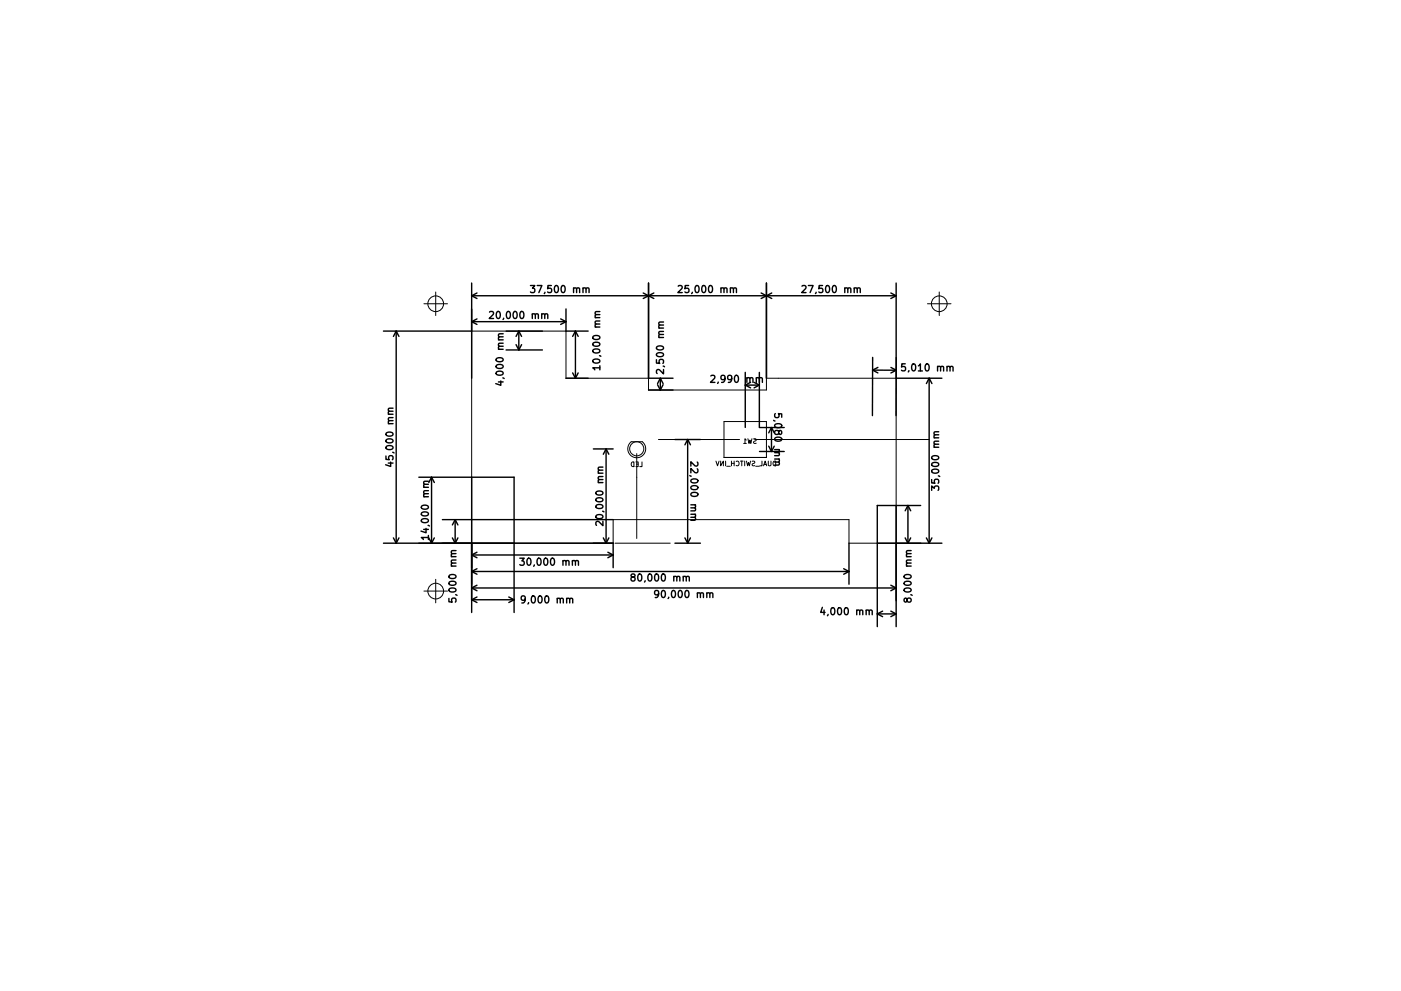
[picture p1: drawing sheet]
<svg xmlns="http://www.w3.org/2000/svg" width="297mm" height="210mm" viewBox="0 0 297 210" stroke-linecap="round" stroke-linejoin="round" font-family="sans-serif">
<g fill="none" stroke="#000" stroke-width=".21">
<path d="M89.9 64.4h5M92.4 61.9v5M100 70.2h20v10h17.5v2.5h25v-2.5h27.5v35h-10v-5h-50v5h-30zM196.6 64.4h5M199.1 61.9v5M133.7 93.8l2.5-.1a1.9 1.9 0 0 1 .2 2.8 1.9 1.9 0 0 1-2.7 .1 1.9 1.9 0 0 1 0-2.8zM134 98h.4v1a.53 .53 0 0 1-.6-.3 .53 .53 0 0 1 .2-.7zM134.8 98h.5v1h-.5M135 98.5h.3M135 96.2v18M136.1 98v1h-.5M139.6 93.2h17.2"/>
<path d="M151.8 97.8l.3 1 .4-1M152.8 97.8v1l.6-1v1M153.5 89.4h9v7.7h-9zM153.8 97.8v1M154.1 98.9h.7M155.1 98.3h.6M155.1 97.8v1M155.7 97.8v1M156.1 97.9a.44 .44 0 0 1 .6 .4 .44 .44 0 0 1-.6 .4M157 97.8h.6M157.3 97.8v1M157.7 94.1h.5"/>
<path d="M157.9 97.8v1M158.2 93.4l-.2-.3v1M158.3 97.8l.2 1 .2-.7 .2 .7 .2-1M158.6 93.1l.2 1 .2-.7 .2 .7 .2-1M159.5 97.9h.5a.42 .42 0 0 1-.5 .5l.1 .4h.4M159.8 93.1l.5 .1a.42 .42 0 0 1-.5 .5l.1 .3h.4M160 93.2h37M160.2 98.9h.8M161.6 97.8v1h-.5M161.9 98.8l.3-1 .4 1M162 98.5h.5M162.9 97.8v.8l.2 .2 .4-.2v-.8"/>
<path d="M164.1 97.9l.4-.1v1a.53 .53 0 0 1-.6-.3 .53 .53 0 0 1 .2-.6zM130.4 115.2h11.7M89.9 125.4h5M92.4 122.9v5"/>
<circle cx="92.4" cy="64.4" r="1.67"/>
<circle cx="199.1" cy="64.4" r="1.67"/>
<circle cx="135" cy="95.2" r="1.5"/>
<circle cx="92.4" cy="125.4" r="1.67"/>
</g>
<g fill="none" stroke="#000" stroke-width=".3">
<path d="M81.3 70.2h18.7M84 70.2v45M84 70.2l.6 1.2M84 70.2l-.6 1.2M100 60v20.2M100 62.7h90M100 62.7l1.1 .6M100 68.2h20M100 68.2l1.1 .6M101.1 62.2l-1.1 .5M101.1 67.7l-1.1 .5M103.8 66.2l.6-.1 .2 .4-.9 1.1h.9"/>
<path d="M105.2 79a.89 .89 0 0 1 1.5 .2 .85 .85 0 0 1-1.5-.1zM105.2 77.5a.89 .89 0 0 1 1.5 .3 .85 .85 0 0 1-1.5-.1zM105.2 76.1a.89 .89 0 0 1 1.5 .3 .85 .85 0 0 1-1.5-.2zM105.4 66.2l.2-.1a.8 .8 0 0 1 .5 .7 .8 .8 0 0 1-.5 .8l-.2-.2-.2-.4zM105.7 74.1h1M105.7 72.1h1M106.7 73.5h-.9l-.1 .4 .1 .2M106.7 72.8l-.9 .1-.1 .3 .2 .3M106.7 71.5h-.9l-.1 .4 .1 .2M106.7 70.8l-.9 .1-.1 .3 .2 .3M106.8 67.5l-.2 .3M107.3 70.2h7.7"/>
<path d="M107.3 74.2h7.7M107.5 66.2l.2-.1a.8 .8 0 0 1 .5 .7 .8 .8 0 0 1-.5 .8l-.2-.2-.1-.4zM109 66.1h.1a.8 .8 0 0 1 .6 .7 .8 .8 0 0 1-.6 .8 1 1 0 0 1-.1-1.5zM109.4 73.1l.6 1.1M110 70.2v4M110 70.2l.6 1.2M110 70.2l-.6 1.2M110.4 66.2l.2-.1a.8 .8 0 0 1 .5 .7 .8 .8 0 0 1-.5 .8l-.2-.2-.2-.4zM110.6 73.1l-.6 1.1M112.5 60.6h.9l-.5 .5 .4 .2v.6l-.2 .2-.6-.2M112.9 66.7l.2-.1h.3l.1 1M112.9 66.6v1"/>
<path d="M113.5 66.8l.2-.2h.4v1M113.9 60.6h1l-.7 1.5M114.9 66.7l.2-.1h.3l.1 1M114.9 66.6v1M115.5 66.8l.2-.2h.4v1M115.5 62l-.1 .3M116.9 60.6h-.7l-.1 .7 .2-.2 .5 .1 .2 .2-.1 .5-.2 .2-.6-.2M117.7 60.7l.2-.1a.8 .8 0 0 1 .5 .7 .8 .8 0 0 1-.5 .8l-.2-.2-.2-.4zM118.9 67.7l1.1 .5M119.2 60.6h.1a.8 .8 0 0 1 .5 .7 .8 .8 0 0 1-.5 .8 1 1 0 0 1-.1-1.5zM120 65.5v4.7h4.7M120 68.2l-1.1 .6"/>
<path d="M121.4 79.1l.6 1.1M121.6 61.2l.2-.1h.4v1M121.6 61.1v1M122 70.2v10M122 70.2l.6 1.2M122 70.2l-.6 1.2M122.2 61.3l.3-.2h.3l.1 1M122.6 79.1l-.6 1.1M123.6 61.2l.2-.1h.4v1M123.6 61.1v1M124.2 61.3l.3-.2h.3l.1 1M125.8 76.4a.89 .89 0 0 1 1.4 .3 .85 .85 0 0 1-1.5-.2z"/>
<path d="M125.8 72.8a.89 .89 0 0 1 1.4 .3 .85 .85 0 0 1-1.5-.1zM125.8 71.4a.89 .89 0 0 1 1.4 .3 .85 .85 0 0 1-1.5-.2zM125.8 74.2a.81 .81 0 0 1 1.4 .3 .85 .85 0 0 1-1.5-.1zM126.2 69.4h1M126.2 67.4h1M127.1 75.5l.3 .1M127.2 78h-1.5l.4 .5M127.2 68.7l-1 .1v.4l.1 .2M127.2 68.1l-1 .1v.3l.2 .2M127.2 66.7l-1 .1v.4l.1 .2M127.2 66.1l-1 .1v.3l.2 .2M127.2 77.6v.9"/>
<path d="M136.4 62.2l2.2 1.1M137.5 60v20.2h5.2M138.6 62.2l-2.2 1.1M139.2 76.3v.7l.7 .1-.1-.2v-.5l.2-.2 .5 .1 .2 .2-.2 .6M139.2 75a.89 .89 0 0 1 1.5 .3 .85 .85 0 0 1-1.5-.1zM139.3 73.5a.81 .81 0 0 1 1.4 .4 .85 .85 0 0 1-1.5-.2zM139.7 71.6h1M139.7 69.6h1M140.6 77.7l.3 .1M140.7 78.4v.9l-1.1-.9-.4 .3 .1 .5M140.7 71h-.9l-.1 .4 .1 .2M140.7 70.3l-.9 .1-.1 .3 .2 .3"/>
<path d="M140.7 69h-.9l-.1 .4 .1 .2M140.7 68.3l-.9 .1-.1 .3 .2 .3M143.8 60.7l.6-.1 .2 .4-.9 1.1h.9M146 60.6h-.7l-.1 .7 .2-.2 .5 .1 .2 .2-.1 .5-.2 .2-.6-.2M146.8 62l-.2 .3M147.5 60.7l.2-.1a.8 .8 0 0 1 .5 .7 .8 .8 0 0 1-.5 .8l-.3-.6zM149 60.6h.1a.8 .8 0 0 1 .6 .7 .8 .8 0 0 1-.6 .8 1 1 0 0 1-.1-1.5zM150.4 60.7l.2-.1a.8 .8 0 0 1 .5 .7 .8 .8 0 0 1-.5 .8l-.2-.2-.2-.4zM150.7 79.8l.6-.2 .3 .5-1 1h1M152.9 61.2l.2-.1h.3l.1 1M152.9 61.1v1M153.5 61.3l.2-.2h.4v1"/>
<path d="M154.9 61.2l.2-.1h.3l.1 1M154.9 61.1v1M155.5 61.3l.2-.2h.4v1M155.9 79.8l.2-.2a.8 .8 0 0 1 .5 .8 .8 .8 0 0 1-.5 .7l-.4-.5zM158 79v11.7M161 79v11.7M161.4 62.2l2.2 1.1M162.5 60v20.2M163.6 62.2l-2.2 1.1M170 60.7l.6-.1 .3 .4-.9 1.1h.9M171.4 60.6h1l-.7 1.5M173 62l-.1 .3"/>
<path d="M174.4 60.6h-.7l-.1 .7 .2-.2 .5 .1 .2 .2-.1 .5-.2 .2-.6-.2M175.2 60.7l.2-.1a.8 .8 0 0 1 .5 .7 .8 .8 0 0 1-.5 .8l-.2-.2-.2-.4zM176.6 60.7l.2-.1a.8 .8 0 0 1 .5 .7 .8 .8 0 0 1-.5 .8l-.3-.6zM179.1 61.2l.2-.1h.4v1M179.1 61.1v1M179.7 61.3l.3-.2h.3l.1 1M181.1 61.2l.2-.1h.4v1M181.1 61.1v1M181.7 61.3l.3-.2h.3l.1 1M185 78.5h5M185 78.5l1.1 .6M185 75.8v12.4"/>
<path d="M186.1 77.9l-1.1 .6M188.9 62.2l1.1 .5M188.9 78l1.1 .5M190 60v20.2h9.7M190 62.7l-1.1 .6M190 78.5l-1.1 .6M190 75.8v12.4M191.9 77.2h-.7l-.1 .7 .3-.1h.5l.1 .2-.1 .5-.2 .2-.6-.2M192.7 78.6l-.1 .3M193.4 77.3l.2-.1a.8 .8 0 0 1 .6 .7 .8 .8 0 0 1-.6 .8l-.2-.1-.1-.5zM194.7 78.7h.9M194.7 77.6l.4-.4v1.5"/>
<path d="M196.3 77.3l.2-.1a.8 .8 0 0 1 .5 .8 .8 .8 0 0 1-.5 .7l-.4-.6zM198.8 77.9l.2-.2 .4 .1v.9M198.8 77.7v1M199.4 77.9l.2-.2 .4 .1 .1 .9M200.8 77.9l.2-.2 .4 .1v.9M200.8 77.7v1M201.4 77.9l.2-.2 .4 .1 .1 .9M81.8 96.7v.8h.7l-.1-.2 .1-.5 .2-.1h.5l.1 .3-.1 .5M81.9 94.7a.89 .89 0 0 1 1.4 .3 .85 .85 0 0 1-1.5-.1zM82 93.2a.81 .81 0 0 1 1.3 .4 .85 .85 0 0 1-1.5-.1zM82 91.8a.81 .81 0 0 1 1.3 .4 .85 .85 0 0 1-1.5-.2zM82.3 98.2h1"/>
<path d="M82.3 89.9h1M82.3 87.9h1M82.8 98v1l-1-.4M83.3 96l.2 .1M83.3 89.2l-.9 .1-.1 .4 .2 .2M83.3 88.6l-.9 .1-.1 .3 .2 .2M83.3 87.2l-.9 .1-.1 .4 .2 .2M83.3 86.6l-.9 .1-.1 .3 .2 .2M105.7 81h1M106.2 80.8v.9l-1.1-.3M106.6 80.2l.3 .1M120 80.2h4.7"/>
<path d="M125.8 95.2h4.2M127.8 99.7l-.9 .1-.1 .4 .2 .2M127.8 99.1l-.9 .1-.1 .3 .2 .2M128.5 95.2v20M128.5 95.2l.6 1.2M128.5 95.2l-.6 1.2M137.5 82.7h5.2M139.4 81.6l.6 1.1M140 80.2v2.5M140 80.2l.6 1.2M140 80.2l-.6 1.2M140.6 81.6l-.6 1.1"/>
<path d="M143.1 93.2h5.4M145.8 93.2v22M145.8 93.2l-.6 1.2M145.8 93.2l.6 1.2M147.8 98l.2 .6-.5 .3-1-.9v.9M147.8 99.5l.2 .5-.5 .3-1-.9v.9M152.3 81.1l-.2 .2M153.7 80.3l-.3 .3-.4-.1-.1-.2v-.4l.2-.3 .5 .1 .1 .2a1 1 0 0 1-.4 1.2h-.3M155.1 80.3l-.2 .3h-.3l-.3-.3v-.4l.3-.3h.3l.2 .3a1 1 0 0 1-.4 1.2h-.3M158 81.7h3M158 81.7l1.1 .6M158.4 80.3l.2-.2 .3 .1 .1 .9"/>
<path d="M158.4 80.1v1M159 80.3l.2-.2 .4 .1v.9M159.1 81.1l-1.1 .6M159.9 81.1l1.1 .6M160.4 80.3l.2-.2 .3 .1 .1 .9M160.4 80.1v1M161 80.3l.2-.2 .4 .1v.9M161 81.7l-1.1 .6M161 90.7h5.3M161 95.8h5.3M163 94.7l.6 1.1M163.6 90.7v5.1"/>
<path d="M163.6 90.7l-.6 1.1M163.6 90.7l.6 1.1M164 89.2l.3 .1M164.2 94.7l-.6 1.1M164.2 95.4h1M164.2 97.4h1M164.4 87.7l-.2 .3 .2 .5 .5 .1 .2-.1 .1-.5-.2-.3 .7 .1v.7M164.4 90a.81 .81 0 0 1 1.3 .4 .85 .85 0 0 1-1.5-.2zM164.4 92.9a.81 .81 0 0 1 1.3 .3 .85 .85 0 0 1-1.5-.1zM165 96l.2 .2v.4l-1 .1M165 98l.2 .2v.4l-1 .1M165.1 91.6l.3-.3 .2 .1 .1 .2v.4l-.5 .1-.2-.6-.2-.2-.4 .1-.2 .2v.3l.3 .3h.3l.3-.3"/>
<path d="M165.1 95.4l.1 .2v.4h-1M165.1 97.4l.1 .2v.4h-1M197 80.2v35M197 80.2l.6 1.2M197 80.2l-.6 1.2M197.6 99.7a.89 .89 0 0 1 1.4 .3 .85 .85 0 0 1-1.5-.1zM197.6 98.3a.89 .89 0 0 1 1.4 .3 .85 .85 0 0 1-1.5-.1zM197.7 96.8a.81 .81 0 0 1 1.3 .4 .85 .85 0 0 1-1.5-.2zM198 94.9h1M198 92.9h1M199 94.2l-.9 .1-.1 .4 .2 .2M199 93.6l-.9 .1-.1 .3 .2 .2"/>
<path d="M199 92.2l-.9 .1-.1 .4 .2 .2M199 91.6l-.9 .1-.1 .3 .2 .2M81.3 115.2h48.7v5.2M83.4 114.1l.6 1.1M84.6 114.1l-.6 1.1M88.8 101.2h20.2v28.7M89.4 110.2a.89 .89 0 0 1 1.4 .3 .85 .85 0 0 1-1.5-.1zM89.4 107.4a.89 .89 0 0 1 1.4 .3 .85 .85 0 0 1-1.5-.2zM89.5 108.7a.81 .81 0 0 1 1.3 .4 .85 .85 0 0 1-1.5-.1zM89.8 112.3h1M89.8 105.4h1M89.8 103.4h1"/>
<path d="M90.3 112.1v.9l-1-.3M90.8 111.5l.2 .1M90.8 114h-1.5l.5 .5M90.8 104.7l-.9 .1-.1 .4 .2 .2M90.8 104.1l-.9 .1-.1 .3 .2 .2M90.8 102.7l-.9 .1-.1 .4 .2 .2M90.8 102.1l-.9 .1-.1 .3 .2 .2M90.8 113.6v.9M90.9 114.1l.6 1.1M91.5 101.2v14M91.5 101.2l.6 1.2M91.5 101.2l-.6 1.2"/>
<path d="M92.1 114.1l-.6 1.1M93.8 110.2h36.2M95.7 118.1h1M95.9 114.1l.6 1.1M96.5 110.2v5M96.5 110.2l.6 1.2M96.5 110.2l-.6 1.2M96.7 119.5h-.9l-.1 .4 .1 .2M96.7 118.8l-.9 .1-.1 .3 .2 .3M96.7 117.5h-.9l-.1 .4 .1 .2M96.7 116.8l-.9 .1-.1 .3 .2 .3M97.1 114.1l-.6 1.1"/>
<path d="M100 101.2v28.7M100 117.7h30M100 117.7l1.1 .6M101.1 117.2l-1.1 .5M110.2 118.4h.9l-.5 .6 .5 .1v.7l-.2 .1-.7-.1M111.9 118.6l.2-.2a.8 .8 0 0 1 .5 .8 .8 .8 0 0 1-.5 .7l-.2-.1-.2-.4zM113.3 119.9l-.2 .2M114 118.6l.2-.2a.8 .8 0 0 1 .5 .8 .8 .8 0 0 1-.5 .7l-.2-.1-.1-.4zM115.5 118.5l.1-.1a.8 .8 0 0 1 .6 .8 .8 .8 0 0 1-.6 .7 1 1 0 0 1-.1-1.4zM116.9 118.6l.2-.2a.8 .8 0 0 1 .5 .8 .8 .8 0 0 1-.5 .7l-.2-.1-.2-.4zM119.4 119.1l.2-.2 .3 .1 .1 .9M119.4 118.9v1"/>
<path d="M120 119.1l.2-.2 .4 .1v.9M121.4 119.1l.2-.2 .3 .1 .1 .9M121.4 118.9v1M122 119.1l.2-.2 .4 .1v.9M126.5 109.3a.81 .81 0 0 1 1.3 .4 .85 .85 0 0 1-1.5-.2zM126.5 107.2a.81 .81 0 0 1 1.3 .3 .85 .85 0 0 1-1.5-.1zM126.5 105.7a.81 .81 0 0 1 1.3 .4 .85 .85 0 0 1-1.5-.1zM126.5 104.3a.81 .81 0 0 1 1.3 .4 .85 .85 0 0 1-1.5-.2zM126.8 102.4h1M126.8 100.4h1M127.8 108.5l.2 .1M127.8 110.6v.9l-1-.9-.5 .3 .2 .6"/>
<path d="M127.8 101.7l-.9 .1-.1 .4 .2 .2M127.8 101.1l-.9 .1-.1 .3 .2 .2M127.9 114.1l.6 1.1M128.9 117.2l1.1 .5M129.1 114.1l-.6 1.1M130 117.7l-1.1 .6M143.1 115.2h5.4M145.2 114.1l.6 1.1M146.3 100.9l.2 .1M146.4 114.1l-.6 1.1M146.5 107.1h1M146.5 109.1h1"/>
<path d="M146.5 101.8a.89 .89 0 0 1 1.5 .3 .85 .85 0 0 1-1.5-.1zM146.5 103.2a.89 .89 0 0 1 1.5 .3 .85 .85 0 0 1-1.5-.1zM146.5 104.7a.89 .89 0 0 1 1.5 .3 .85 .85 0 0 1-1.5-.2zM147.3 107.7l.2 .3-.1 .3-.9 .1M147.3 109.7l.2 .3-.1 .3-.9 .1M147.3 107.1l.2 .2-.1 .4h-.9M147.3 109.1l.2 .2-.1 .4h-.9M180 115.2v8.7M186 115.2h13.7M190 107.2v25.7M191.9 114.1l.6 1.1M192.2 118.1h1"/>
<path d="M192.5 107.2v8M192.5 107.2l.6 1.2M192.5 107.2l-.6 1.2M193.1 114.1l-.6 1.1M193.2 119.5h-.9l-.1 .4 .1 .2M193.2 118.8l-.9 .1-.1 .3 .2 .3M193.2 117.5h-.9l-.1 .4 .1 .2M193.2 116.8l-.9 .1-.1 .3 .2 .3M195.2 107.2h-9.2v25.7M196.4 114.1l.6 1.1M197.5 104v-.9l.6 .5 .1-.4h.7l.1 .2-.1 .6M197.5 101.7v.8h.7l-.1-.2 .1-.5 .2-.1h.5l.1 .3-.1 .5"/>
<path d="M197.6 114.1l-.6 1.1M199 101l.2 .1M95.2 127v.7h.7l-.1-.2v-.5l.2-.1 .5 .1 .2 .2-.2 .5M95.2 125a.89 .89 0 0 1 1.5 .2 .85 .85 0 0 1-1.5-.1zM95.2 123.5a.89 .89 0 0 1 1.5 .3 .85 .85 0 0 1-1.5-.1zM95.3 122a.81 .81 0 0 1 1.4 .4 .85 .85 0 0 1-1.5-.2zM95.7 120.1h1M96.6 126.2l.3 .1M100 127.2h9M100 127.2l1.1 .6M100 124.7h90M100 124.7l1.1 .6"/>
<path d="M100 121.2h80M100 121.2l1.1 .6M101.1 126.7l-1.1 .5M101.1 124.2l-1.1 .5M101.1 120.7l-1.1 .5M107.9 126.7l1.1 .5M109 127.2l-1.1 .6M111.4 127.1l-.3 .3h-.3l-.3-.3v-.4l.3-.3 .4 .1 .2 .2a1 1 0 0 1-.5 1.2h-.3M112.1 127.9l-.2 .2M112.9 126.5l.1-.1a.8 .8 0 0 1 .5 .8 .8 .8 0 0 1-.5 .7 1 1 0 0 1-.1-1.4zM114.3 126.5l.1-.1a.8 .8 0 0 1 .5 .8 .8 .8 0 0 1-.5 .7 1 1 0 0 1-.1-1.4zM115.6 126.6l.3-.2a.8 .8 0 0 1 .5 .8 .8 .8 0 0 1-.5 .7l-.4-.5z"/>
<path d="M118.1 127.1l.3-.2 .3 .1 .1 .9M118.1 126.9v1M118.8 127.1l.2-.2 .4 .1v.9M120.1 127.1l.3-.2 .3 .1 .1 .9M120.1 126.9v1M120.8 127.1l.2-.2 .4 .1v.9M134.1 122.4l-.3-.3 .1-.2 .2-.1h.4l.1 .5-.7 .2-.1 .2v.3l.3 .3 .4-.1 .1-.2v-.4l-.2-.2M135.4 121.9l.2-.1a.8 .8 0 0 1 .5 .7 .8 .8 0 0 1-.5 .8l-.2-.2-.2-.4zM136.8 123.2l-.2 .3M137.5 121.9l.2-.1a.8 .8 0 0 1 .5 .7 .8 .8 0 0 1-.5 .8l-.3-.6zM139 121.8h.1a.8 .8 0 0 1 .6 .7 .8 .8 0 0 1-.6 .8 1 1 0 0 1-.1-1.5zM139.6 125.9l-.2 .3-.5-.1-.1-.2v-.3l.3-.3h.3l.2 .3a1 1 0 0 1-.4 1.2h-.3"/>
<path d="M140.4 125.4l.2-.1a.8 .8 0 0 1 .5 .7 .8 .8 0 0 1-.5 .8l-.2-.2-.2-.4zM140.4 121.9l.2-.1a.8 .8 0 0 1 .5 .7 .8 .8 0 0 1-.5 .8l-.2-.2-.2-.4zM141.8 126.7l-.2 .3M142.5 125.4l.2-.1a.8 .8 0 0 1 .5 .7 .8 .8 0 0 1-.5 .8l-.3-.6zM142.9 122.4l.2-.1h.3l.1 1M142.9 122.3v1M143.5 122.5l.2-.2h.4v1M144 125.3h.1a.8 .8 0 0 1 .6 .7 .8 .8 0 0 1-.6 .8 1 1 0 0 1-.1-1.5zM144.9 122.4l.2-.1h.3l.1 1M144.9 122.3v1M145.4 125.4l.2-.1a.8 .8 0 0 1 .5 .7 .8 .8 0 0 1-.5 .8l-.2-.2-.2-.4zM145.5 122.5l.2-.2h.4v1"/>
<path d="M147.9 125.9l.2-.1h.3l.1 1M147.9 125.8v1M148.5 126l.2-.2h.4v1M149.9 125.9l.2-.1h.3l.1 1M149.9 125.8v1M150.5 126l.2-.2h.4v1M174.4 128.9l-.4 1h.9M174.7 129.4v1M175.6 130.4l-.2 .2M176.3 129.1l.2-.2a.8 .8 0 0 1 .5 .8 .8 .8 0 0 1-.5 .7l-.2-.1-.2-.4zM177.7 129.1l.2-.2a.8 .8 0 0 1 .5 .8 .8 .8 0 0 1-.5 .7l-.3-.5zM178.9 120.7l1.1 .5"/>
<path d="M179.2 129l.2-.1a.8 .8 0 0 1 .5 .8 .8 .8 0 0 1-.5 .7 1 1 0 0 1-.2-1.4zM180 121.2l-1.1 .6M181.6 129.6l.3-.2 .3 .1 .1 .9M181.6 129.4v1M182.3 129.6l.2-.2 .4 .1v.9M183.6 129.6l.3-.2 .3 .1 .1 .9M183.6 129.4v1M184.3 129.6l.2-.2 .4 .1v.9M186 130.2h4M186 130.2l1.1 .6M187.1 129.7l-1.1 .5M188.9 129.7l1.1 .5"/>
<path d="M188.9 124.2l1.1 .5M190 130.2l-1.1 .6M190 124.7l-1.1 .6M191.7 125a.89 .89 0 0 1 1.5 .2 .85 .85 0 0 1-1.5-.1zM191.7 123.5a.89 .89 0 0 1 1.5 .3 .85 .85 0 0 1-1.5-.1zM191.8 122a.81 .81 0 0 1 1.4 .4 .85 .85 0 0 1-1.5-.2zM192.2 120.1h1M192.3 127.2l.3-.3h.3l.3 .3-.1 .4-.5 .1-.2-.1-.2-.6h-.5v.5l.1 .2h.2l.3-.2M193.1 126.2l.3 .1"/>
</g>
</svg>
